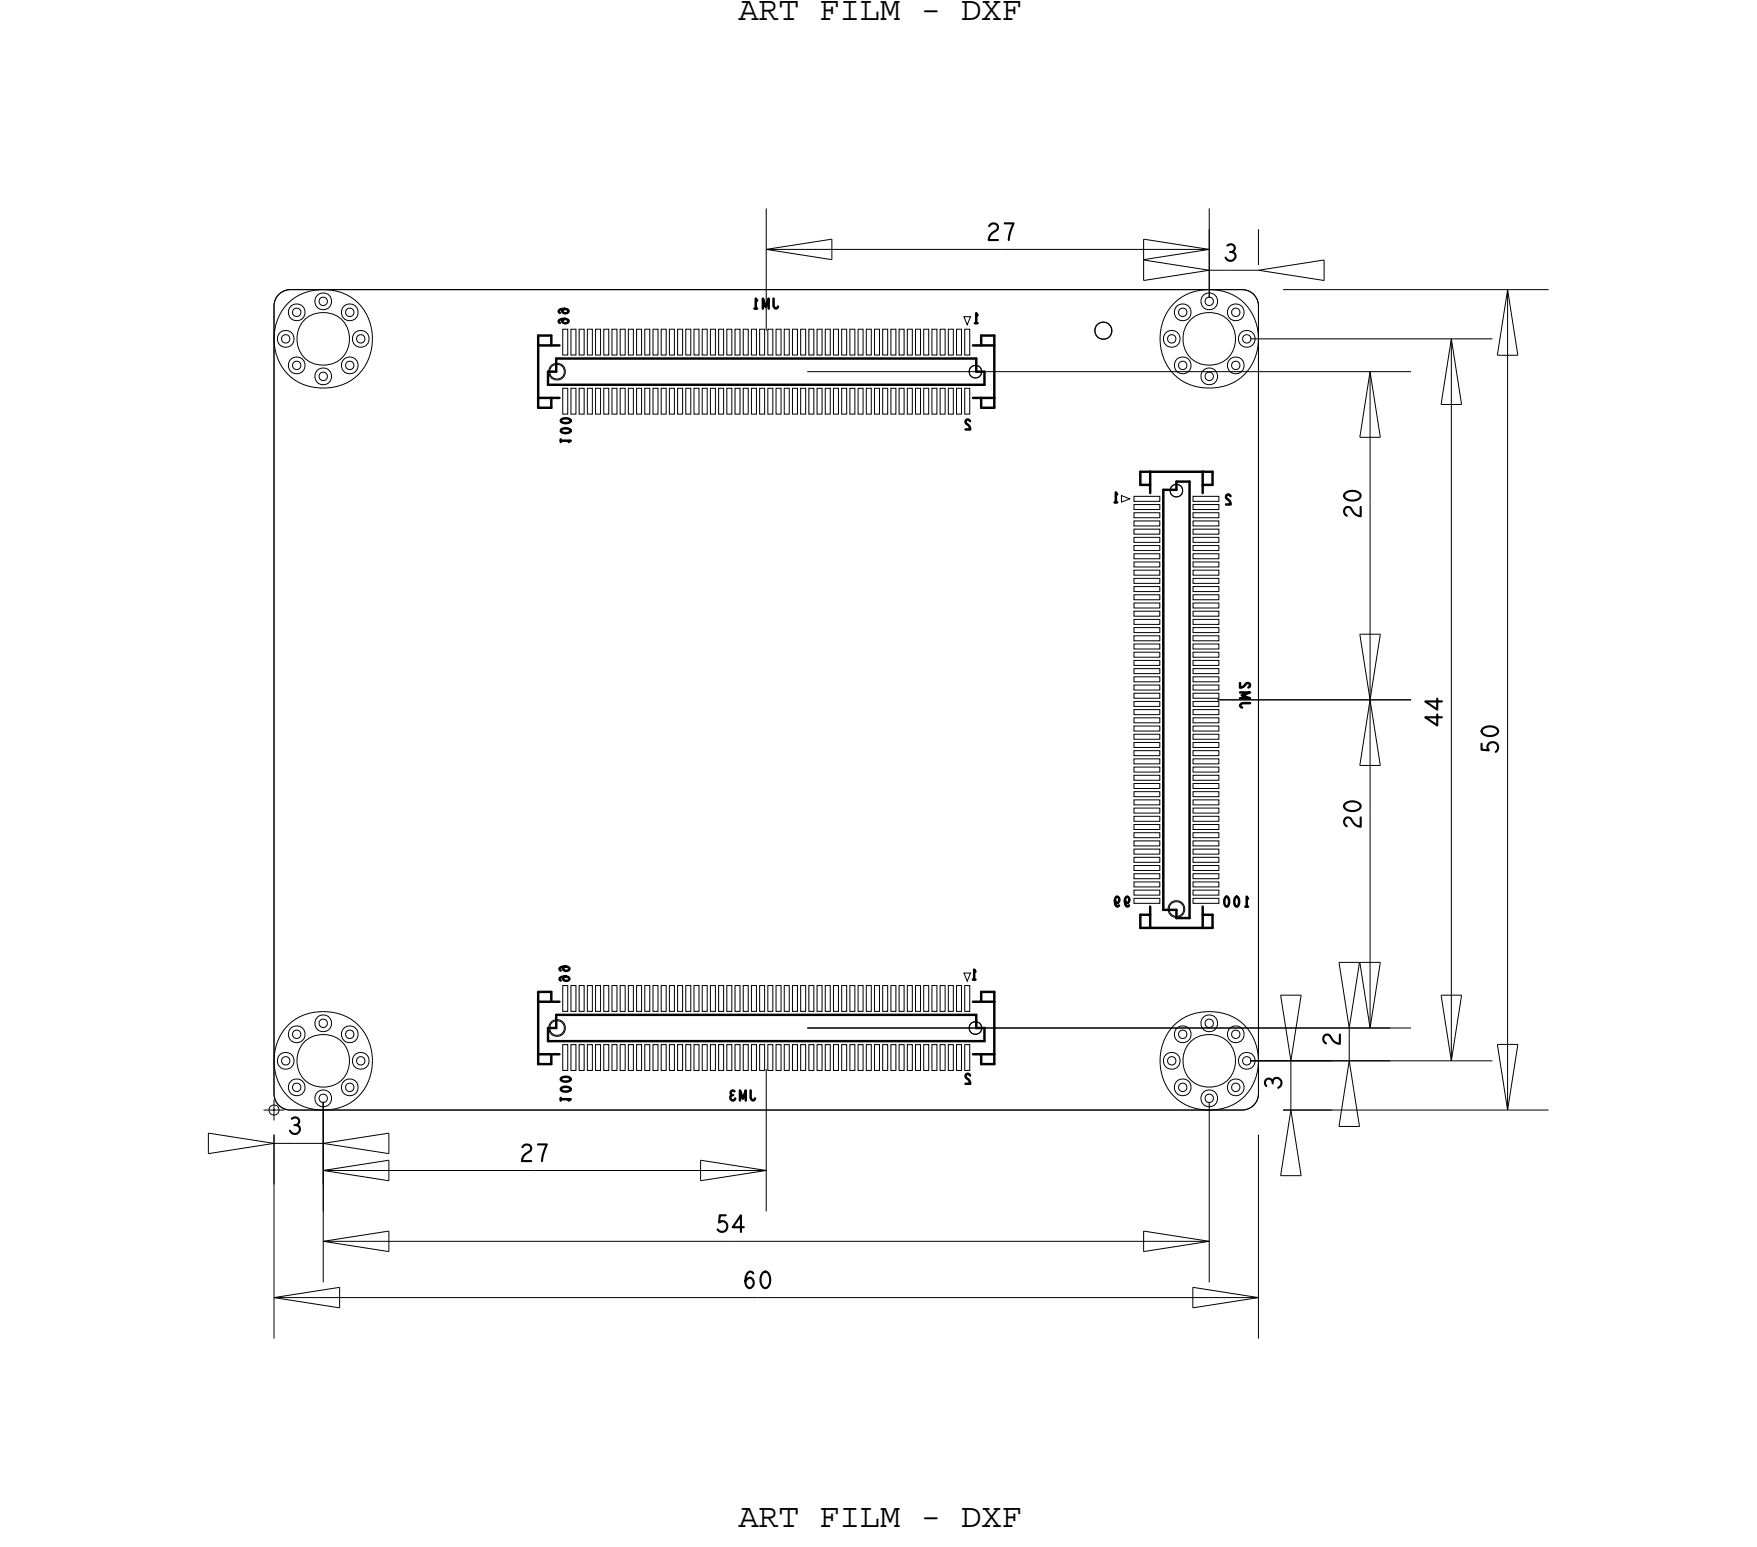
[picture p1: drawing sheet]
<svg xmlns="http://www.w3.org/2000/svg" width="107mm" height="94mm" viewBox="0 0 107 94" stroke-linecap="round" stroke-linejoin="round" font-family="sans-serif">
<defs><g id="words">
<g font-size="2.1">
<text x="45" y="1.2">ART FILM - DXF</text>
<text x="45" y="93.1">ART FILM - DXF</text>
</g>
<g font-size="1">
<text x="74.6" y="15.9">3</text>
<text x="17.6" y="69.1">3</text>
<text x="78.1" y="66.4" transform="rotate(-90 78.1 66.4)">3</text>
</g>
</g></defs>
<!-- layer: Board Outline -->
<g fill="none" stroke="#000" stroke-width=".06">
<path d="M16.7 18.7v48zM17.7 17.7h58zM17.7 17.7a1 1 0 0 0-1 .9M46.7 15.2l4-.6zM46.7 15.2h14.3zM46.7 12.7v7.5zM46.7 15.2l4 .6zM50.7 14.6v1.2zM61 15.2h12.7zM69.7 15.8l4 .7zM69.7 14.6l4 .6zM69.7 15.8v1.3z"/>
<path d="M69.7 17.1l4-.6zM69.7 14.6v1.2zM69.7 15.8l4-.6zM73.7 14v4.2zM73.7 12.7v5.5zM73.7 16.5h1.3zM75 16.5h1.7zM75.7 17.7a1 1 0 0 1 1 1M76.7 16.5l4-.7zM76.7 14v2.2zM76.7 16.5l4 .6zM76.7 18.7v48z"/>
<path d="M78.2 17.7h16.2zM80.7 15.8v1.3zM91.9 17.7l.6 4zM91.9 17.7l-.6 4zM91.9 17.7v27.3zM49.2 22.7h36.8zM76.2 20.7h14.8zM82.9 26.7h1.2zM82.9 38.7l.6 4zM82.9 38.7h1.2zM83.5 22.7l.6 4zM83.5 22.7l-.6 4z"/>
<path d="M83.5 30.7v12zM83.5 22.7v8zM84.1 38.7l-.6 4zM87.8 24.7h1.3zM88.5 20.7l.6 4zM88.5 20.7l-.7 4zM88.5 20.7v22.7zM91.3 21.7h1.2zM74.2 42.7h11.8zM81.6 58.7l.6 4zM81.6 58.7h1.3zM82.9 58.7l-.7 4z"/>
<path d="M82.9 46.7h1.2zM82.9 58.7l.6 4zM82.9 58.7h1.2zM83.5 42.7l.6 4zM83.5 42.7v6.9zM83.5 42.7l-.6 4zM83.5 49.6v13.1zM84.1 58.7l-.6 4zM88.5 43.4v21.3zM91.9 45v22.7zM12.7 69.1l4 .6zM12.7 69.1v1.2z"/>
<path d="M12.7 70.3l4-.6zM16.7 79.1l4-.6zM16.7 69.2v3zM16.7 69.2v12.4zM16.7 79.1l4 .6zM16.7 66.7a1 1 0 0 0 1 1M16.7 69.7h1.3zM16.7 79.1h29.5zM17.7 67.7h58zM18 69.7h1.7zM19.7 69.7l4-.6zM19.7 71.3l4-.6z"/>
<path d="M19.7 75.7l4-.7zM19.7 67.2v5zM19.7 69.7l4 .6zM19.7 67.2v6.6zM19.7 71.3l4 .7zM19.7 67.2v11zM19.7 75.7l4 .6zM19.7 75.7h24.8zM19.7 71.3h12.9zM20.7 78.5v1.2zM23.7 69.1v1.2zM23.7 70.7v1.3z"/>
<path d="M23.7 75v1.3zM32.6 71.3h14.1zM42.7 70.7l4 .6zM42.7 70.7v1.3zM42.7 72l4-.7zM44.5 75.7h29.2zM46.2 79.1h30.5zM46.7 65.2v8.6zM49.2 62.7h35.5zM49.2 62.7h36.8zM69.7 75l4 .7zM69.7 75v1.3z"/>
<path d="M69.7 76.3l4-.6zM72.7 78.5l4 .6zM72.7 78.5v1.2zM72.7 79.7l4-.6zM73.7 67.2v11zM76.2 64.7h5zM76.2 64.7h8.5zM76.2 64.7h14.8zM76.7 69.2v12.4zM76.7 66.7a1 1 0 0 1-1 1M78.1 71.7h1.2zM78.1 60.7l.6 4z"/>
<path d="M78.1 60.7h1.2zM78.2 67.7h3zM78.2 67.7h16.2zM78.7 67.7l.6 4zM78.7 66v1.7zM78.7 67.7l-.6 4zM78.7 64.7v1.3zM79.3 60.7l-.6 4zM81.6 68.7h1.3zM82.2 64.7l.7 4zM82.2 63.3v1.4zM82.2 64.7l-.6 4z"/>
<path d="M82.2 62.7v.6zM87.8 60.7l.7 4zM87.8 60.7h1.3zM89.1 60.7l-.6 4zM91.3 63.7l.6 4zM91.3 63.7h1.2zM92.5 63.7l-.6 4z"/>
</g>
<!-- layer: Components -->
<path d="M58.7 19.3h.5l-.3 .5zM68.4 30.2l.4 .2-.4 .2zM58.7 59.3h.5l-.3 .5z" fill="none" stroke="#000" stroke-width=".06"/>
<g fill="none" stroke="#000" stroke-width=".15">
<path d="M32.8 24.9h.8zM32.8 20.5h.8zM32.8 24.3h1.3zM32.8 24.3v.6zM32.8 21.1h1.3zM32.8 21.1v3.2zM32.8 20.5v.6zM33.4 23.5h26.6zM33.4 22.7v.8zM33.4 22.7h.5zM33.6 24.3v.6zM33.6 20.5v.6z"/>
<path d="M33.9 21.9h25.6zM33.9 21.9v.8zM59.3 24.3h1.3zM59.3 21.1h1.3zM59.5 21.9v.8zM59.5 22.7h.5zM59.8 24.9h.8zM59.8 20.5h.8zM59.8 24.3v.6zM59.8 20.5v.6zM60 22.7v.8zM60.6 24.3v.6z"/>
<path d="M60.6 20.5v.6zM60.6 21.1v3.2zM69.5 28.8h.6zM69.5 29.6h.6zM69.5 28.8v.8zM70.1 28.8h3.2zM70.1 28.8v1.3zM70.9 29.9h.8zM70.9 29.9v25.6zM71.7 29.4h.8zM71.7 29.4v.5zM72.5 29.4v26.6z"/>
<path d="M73.3 29.6h.6zM73.3 28.8h.6zM73.3 28.8v1.3zM73.9 28.8v.8zM69.5 55.8h.6zM69.5 56.6h.6zM69.5 55.8v.8zM70.1 56.6h3.2zM70.1 55.3v1.3zM70.9 55.5h.8zM71.7 56h.8zM71.7 55.5v.5z"/>
<path d="M73.3 56.6h.6zM73.3 55.8h.6zM73.3 55.3v1.3zM73.9 55.8v.8zM32.8 60.5h.8zM32.8 64.9h.8zM32.8 64.3h1.3zM32.8 60.5v.6zM32.8 64.3v.6zM32.8 61.1h1.3zM32.8 61.1v3.2zM33.4 63.5h26.6z"/>
<path d="M33.4 62.7v.8zM33.4 62.7h.5zM33.6 60.5v.6zM33.6 64.3v.6zM33.9 61.9h25.6zM33.9 61.9v.8zM59.3 64.3h1.3zM59.3 61.1h1.3zM59.5 61.9v.8zM59.5 62.7h.5zM59.8 60.5h.8zM59.8 64.9h.8z"/>
<path d="M59.8 60.5v.6zM59.8 64.3v.6zM60 62.7v.8zM60.6 60.5v.6zM60.6 64.3v.6zM60.6 61.1v3.2z"/>
</g>
<!-- layer: Nets -->
<g fill="none" stroke="#000" stroke-width=".06">
<path d="M17.9 18.9l.2-.1 .2 .1v.1v.2l-.2 .1-.2-.1-.1-.2zM19.5 18.2l.2-.1 .2 .1 .1 .2-.1 .1-.2 .1-.2-.1-.1-.1zM21.1 18.9l.2-.1 .2 .1 .1 .1-.1 .2-.2 .1-.2-.1v-.2zM71.9 18.9l.2-.1 .2 .1v.1v.2l-.2 .1-.2-.1-.1-.2zM73.5 18.2l.2-.1 .2 .1 .1 .2-.1 .1-.2 .1-.2-.1-.1-.1zM75.1 18.9l.2-.1 .2 .1 .1 .1-.1 .2-.2 .1-.2-.1v-.2zM17.2 20.5l.2-.1 .2 .1 .1 .2-.1 .1-.2 .1-.2-.1v-.1zM17.9 22.1l.2-.1 .2 .1v.2v.1l-.2 .1-.2-.1-.1-.1zM19.5 22.8l.2-.1 .2 .1 .1 .1-.1 .2-.2 .1-.2-.1-.1-.2zM21.1 22.1l.2-.1 .2 .1 .1 .2-.1 .1-.2 .1-.2-.1v-.1zM21.8 20.5l.2-.1 .2 .1v.2v.1l-.2 .1-.2-.1-.1-.1zM34.3 23.7h.3v1.5h-.3z"/>
<path d="M34.3 20.1h.3v1.5h-.3zM34.8 20.1h.3v1.5h-.3zM34.8 23.7h.3v1.5h-.3zM35.3 20.1h.3v1.5h-.3zM35.3 23.7h.3v1.5h-.3zM35.8 20.1h.3v1.5h-.3zM35.8 23.7h.3v1.5h-.3zM36.3 20.1h.3v1.5h-.3zM36.3 23.7h.3v1.5h-.3zM36.8 23.7h.3v1.5h-.3zM36.8 20.1h.3v1.5h-.3zM37.3 20.1h.3v1.5h-.3z"/>
<path d="M37.3 23.7h.3v1.5h-.3zM37.8 20.1h.3v1.5h-.3zM37.8 23.7h.3v1.5h-.3zM38.3 23.7h.3v1.5h-.3zM38.3 20.1h.3v1.5h-.3zM38.8 23.7h.3v1.5h-.3zM38.8 20.1h.3v1.5h-.3zM39.3 23.7h.3v1.5h-.3zM39.3 20.1h.3v1.5h-.3zM39.8 23.7h.3v1.5h-.3zM39.8 20.1h.3v1.5h-.3zM40.3 23.7h.3v1.5h-.3z"/>
<path d="M40.3 20.1h.3v1.5h-.3zM40.8 23.7h.3v1.5h-.3zM40.8 20.1h.3v1.5h-.3zM41.3 23.7h.3v1.5h-.3zM41.3 20.1h.3v1.5h-.3zM41.8 23.7h.3v1.5h-.3zM41.8 20.1h.3v1.5h-.3zM42.3 20.1h.3v1.5h-.3zM42.3 23.7h.3v1.5h-.3zM42.8 20.1h.3v1.5h-.3zM42.8 23.7h.3v1.5h-.3zM43.3 23.7h.3v1.5h-.3z"/>
<path d="M43.3 20.1h.3v1.5h-.3zM43.8 23.7h.3v1.5h-.3zM43.8 20.1h.3v1.5h-.3zM44.3 23.7h.3v1.5h-.3zM44.3 20.1h.3v1.5h-.3zM44.8 20.1h.3v1.5h-.3zM44.8 23.7h.3v1.5h-.3zM45.3 20.1h.3v1.5h-.3zM45.3 23.7h.3v1.5h-.3zM45.8 20.1h.3v1.5h-.3zM45.8 23.7h.3v1.5h-.3zM46.3 20.1h.3v1.5h-.3z"/>
<path d="M46.3 23.7h.3v1.5h-.3zM46.8 23.7h.3v1.5h-.3zM46.8 20.1h.3v1.5h-.3zM47.3 23.7h.3v1.5h-.3zM47.3 20.1h.3v1.5h-.3zM47.8 23.7h.3v1.5h-.3zM47.8 20.1h.3v1.5h-.3zM48.3 23.7h.3v1.5h-.3zM48.3 20.1h.3v1.5h-.3zM48.8 23.7h.3v1.5h-.3zM48.8 20.1h.3v1.5h-.3zM49.3 23.7h.3v1.5h-.3z"/>
<path d="M49.3 20.1h.3v1.5h-.3zM49.8 20.1h.3v1.5h-.3zM49.8 23.7h.3v1.5h-.3zM50.3 20.1h.3v1.5h-.3zM50.3 23.7h.3v1.5h-.3zM50.8 20.1h.3v1.5h-.3zM50.8 23.7h.3v1.5h-.3zM51.3 20.1h.3v1.5h-.3zM51.3 23.7h.3v1.5h-.3zM51.8 23.7h.3v1.5h-.3zM51.8 20.1h.3v1.5h-.3zM52.3 20.1h.3v1.5h-.3z"/>
<path d="M52.3 23.7h.3v1.5h-.3zM52.8 20.1h.3v1.5h-.3zM52.8 23.7h.3v1.5h-.3zM53.3 23.7h.3v1.5h-.3zM53.3 20.1h.3v1.5h-.3zM53.8 23.7h.3v1.5h-.3zM53.8 20.1h.3v1.5h-.3zM54.3 20.1h.3v1.5h-.3zM54.3 23.7h.3v1.5h-.3zM54.8 23.7h.3v1.5h-.3zM54.8 20.1h.3v1.5h-.3zM55.3 23.7h.3v1.5h-.3z"/>
<path d="M55.3 20.1h.3v1.5h-.3zM55.8 20.1h.3v1.5h-.3zM55.8 23.7h.3v1.5h-.3zM56.3 20.1h.3v1.5h-.3zM56.3 23.7h.3v1.5h-.3zM56.8 20.1h.3v1.5h-.3zM56.8 23.7h.3v1.5h-.3zM57.3 23.7h.3v1.5h-.3zM57.3 20.1h.3v1.5h-.3zM57.8 23.7h.3v1.5h-.3zM57.8 20.1h.3v1.5h-.3zM58.3 23.7h.3v1.5h-.3z"/>
<path d="M58.3 20.1h.3v1.5h-.3zM58.8 23.7h.3v1.5h-.3zM58.8 20.1h.3v1.5h-.3zM69.1 36.7h1.6v.4h-1.6zM69.1 36.2h1.6v.4h-1.6zM69.1 35.2h1.6v.4h-1.6zM69.1 34.7h1.6v.4h-1.6zM69.1 33.7h1.6v.4h-1.6zM69.1 33.2h1.6v.4h-1.6zM69.1 32.2h1.6v.4h-1.6zM69.1 31.7h1.6v.4h-1.6zM69.1 30.7h1.6v.4h-1.6z"/>
<path d="M69.1 30.2h1.6v.4h-1.6zM69.1 31.2h1.6v.4h-1.6zM69.1 32.7h1.6v.4h-1.6zM69.1 34.2h1.6v.4h-1.6zM69.1 35.7h1.6v.4h-1.6zM69.1 37.2h1.6v.4h-1.6zM69.1 39.7h1.6v.4h-1.6zM69.1 38.7h1.6v.4h-1.6zM69.1 39.2h1.6v.4h-1.6zM69.1 37.7h1.6v.4h-1.6zM69.1 38.2h1.6v.4h-1.6zM71.2 20.5l.2-.1 .2 .1 .1 .2-.1 .1-.2 .1-.2-.1v-.1z"/>
<path d="M71.9 22.1l.2-.1 .2 .1v.2v.1l-.2 .1-.2-.1-.1-.1zM72.7 36.7h1.6v.4h-1.6zM72.7 36.2h1.6v.4h-1.6zM72.7 35.2h1.6v.4h-1.6zM72.7 34.7h1.6v.4h-1.6zM72.7 33.7h1.6v.4h-1.6zM72.7 33.2h1.6v.4h-1.6zM72.7 32.2h1.6v.4h-1.6zM72.7 31.7h1.6v.4h-1.6zM72.7 31.2h1.6v.4h-1.6zM72.7 32.7h1.6v.4h-1.6zM72.7 34.2h1.6v.4h-1.6z"/>
<path d="M72.7 35.7h1.6v.4h-1.6zM72.7 37.2h1.6v.4h-1.6zM72.7 39.7h1.6v.4h-1.6zM72.7 30.2h1.6v.4h-1.6zM72.7 30.7h1.6v.4h-1.6zM72.7 38.7h1.6v.4h-1.6zM72.7 39.2h1.6v.4h-1.6zM72.7 37.7h1.6v.4h-1.6zM72.7 38.2h1.6v.4h-1.6zM73.5 22.8l.2-.1 .2 .1 .1 .1-.1 .2-.2 .1-.2-.1-.1-.2zM75.1 22.1l.2-.1 .2 .1 .1 .2-.1 .1-.2 .1-.2-.1v-.1zM75.8 20.5l.2-.1 .2 .1v.2v.1l-.2 .1-.2-.1-.1-.1z"/>
<path d="M69.1 42.2h1.6v.4h-1.6zM69.1 44.7h1.6v.4h-1.6zM69.1 47.2h1.6v.4h-1.6zM69.1 49.7h1.6v.4h-1.6zM69.1 52.2h1.6v.4h-1.6zM69.1 54.7h1.6v.4h-1.6zM69.1 52.7h1.6v.4h-1.6zM69.1 53.2h1.6v.4h-1.6zM69.1 41.2h1.6v.4h-1.6zM69.1 41.7h1.6v.4h-1.6zM69.1 40.2h1.6v.4h-1.6zM69.1 40.7h1.6v.4h-1.6z"/>
<path d="M69.1 46.2h1.6v.4h-1.6zM69.1 46.7h1.6v.4h-1.6zM69.1 47.7h1.6v.4h-1.6zM69.1 48.2h1.6v.4h-1.6zM69.1 48.7h1.6v.4h-1.6zM69.1 49.2h1.6v.4h-1.6zM69.1 42.7h1.6v.4h-1.6zM69.1 43.2h1.6v.4h-1.6zM69.1 43.7h1.6v.4h-1.6zM69.1 44.2h1.6v.4h-1.6zM69.1 53.7h1.6v.4h-1.6zM69.1 54.2h1.6v.4h-1.6z"/>
<path d="M69.1 51.2h1.6v.4h-1.6zM69.1 51.7h1.6v.4h-1.6zM69.1 50.2h1.6v.4h-1.6zM69.1 50.7h1.6v.4h-1.6zM69.1 45.2h1.6v.4h-1.6zM69.1 45.7h1.6v.4h-1.6zM72.7 42.2h1.6v.4h-1.6zM72.7 44.7h1.6v.4h-1.6zM72.7 47.2h1.6v.4h-1.6zM72.7 49.7h1.6v.4h-1.6zM72.7 52.2h1.6v.4h-1.6zM72.7 54.7h1.6v.4h-1.6z"/>
<path d="M72.7 42.7h1.6v.4h-1.6zM72.7 43.2h1.6v.4h-1.6zM72.7 43.7h1.6v.4h-1.6zM72.7 44.2h1.6v.4h-1.6zM72.7 41.2h1.6v.4h-1.6zM72.7 41.7h1.6v.4h-1.6zM72.7 40.2h1.6v.4h-1.6zM72.7 40.7h1.6v.4h-1.6zM72.7 51.2h1.6v.4h-1.6zM72.7 51.7h1.6v.4h-1.6zM72.7 53.7h1.6v.4h-1.6zM72.7 54.2h1.6v.4h-1.6z"/>
<path d="M72.7 48.7h1.6v.4h-1.6zM72.7 49.2h1.6v.4h-1.6zM72.7 46.2h1.6v.4h-1.6zM72.7 46.7h1.6v.4h-1.6zM72.7 47.7h1.6v.4h-1.6zM72.7 48.2h1.6v.4h-1.6zM72.7 50.2h1.6v.4h-1.6zM72.7 50.7h1.6v.4h-1.6zM72.7 45.2h1.6v.4h-1.6zM72.7 45.7h1.6v.4h-1.6zM72.7 52.7h1.6v.4h-1.6zM72.7 53.2h1.6v.4h-1.6z"/>
<path d="M17.2 64.5l.2-.1 .2 .1 .1 .2-.1 .1-.2 .1-.2-.1v-.1zM17.9 62.9l.2-.1 .2 .1v.1v.2l-.2 .1-.2-.1-.1-.2zM17.9 66.1l.2-.1 .2 .1v.2v.1l-.2 .1-.2-.1-.1-.1zM19.5 62.2l.2-.1 .2 .1 .1 .2-.1 .1-.2 .1-.2-.1-.1-.1zM19.5 66.8l.2-.1 .2 .1 .1 .1-.1 .2-.2 .1-.2-.1-.1-.2zM21.1 66.1l.2-.1 .2 .1 .1 .2-.1 .1-.2 .1-.2-.1v-.1zM21.1 62.9l.2-.1 .2 .1 .1 .1-.1 .2-.2 .1-.2-.1v-.2zM21.8 64.5l.2-.1 .2 .1v.2v.1l-.2 .1-.2-.1-.1-.1zM34.3 60.1h.3v1.5h-.3zM34.3 63.7h.3v1.5h-.3zM34.8 63.7h.3v1.5h-.3zM34.8 60.1h.3v1.5h-.3z"/>
<path d="M35.3 63.7h.3v1.5h-.3zM35.3 60.1h.3v1.5h-.3zM35.8 63.7h.3v1.5h-.3zM35.8 60.1h.3v1.5h-.3zM36.3 63.7h.3v1.5h-.3zM36.3 60.1h.3v1.5h-.3zM36.8 60.1h.3v1.5h-.3zM36.8 63.7h.3v1.5h-.3zM37.3 63.7h.3v1.5h-.3zM37.3 60.1h.3v1.5h-.3zM37.8 60.1h.3v1.5h-.3zM37.8 63.7h.3v1.5h-.3z"/>
<path d="M38.3 60.1h.3v1.5h-.3zM38.3 63.7h.3v1.5h-.3zM38.8 60.1h.3v1.5h-.3zM38.8 63.7h.3v1.5h-.3zM39.3 60.1h.3v1.5h-.3zM39.3 63.7h.3v1.5h-.3zM39.8 60.1h.3v1.5h-.3zM39.8 63.7h.3v1.5h-.3zM40.3 60.1h.3v1.5h-.3zM40.3 63.7h.3v1.5h-.3zM40.8 63.7h.3v1.5h-.3zM40.8 60.1h.3v1.5h-.3z"/>
<path d="M41.3 63.7h.3v1.5h-.3zM41.3 60.1h.3v1.5h-.3zM41.8 60.1h.3v1.5h-.3zM41.8 63.7h.3v1.5h-.3zM42.3 63.7h.3v1.5h-.3zM42.3 60.1h.3v1.5h-.3zM42.8 63.7h.3v1.5h-.3zM42.8 60.1h.3v1.5h-.3zM43.3 60.1h.3v1.5h-.3zM43.3 63.7h.3v1.5h-.3zM43.8 60.1h.3v1.5h-.3zM43.8 63.7h.3v1.5h-.3z"/>
<path d="M44.3 60.1h.3v1.5h-.3zM44.3 63.7h.3v1.5h-.3zM44.8 63.7h.3v1.5h-.3zM44.8 60.1h.3v1.5h-.3zM45.3 63.7h.3v1.5h-.3zM45.3 60.1h.3v1.5h-.3zM45.8 60.1h.3v1.5h-.3zM45.8 63.7h.3v1.5h-.3zM46.3 60.1h.3v1.5h-.3zM46.3 63.7h.3v1.5h-.3zM46.8 60.1h.3v1.5h-.3zM46.8 63.7h.3v1.5h-.3z"/>
<path d="M47.3 63.7h.3v1.5h-.3zM47.3 60.1h.3v1.5h-.3zM47.8 63.7h.3v1.5h-.3zM47.8 60.1h.3v1.5h-.3zM48.3 63.7h.3v1.5h-.3zM48.3 60.1h.3v1.5h-.3zM48.8 63.7h.3v1.5h-.3zM48.8 60.1h.3v1.5h-.3zM49.3 60.1h.3v1.5h-.3zM49.3 63.7h.3v1.5h-.3zM49.8 60.1h.3v1.5h-.3zM49.8 63.7h.3v1.5h-.3z"/>
<path d="M50.3 60.1h.3v1.5h-.3zM50.3 63.7h.3v1.5h-.3zM50.8 60.1h.3v1.5h-.3zM50.8 63.7h.3v1.5h-.3zM51.3 60.1h.3v1.5h-.3zM51.3 63.7h.3v1.5h-.3zM51.8 60.1h.3v1.5h-.3zM51.8 63.7h.3v1.5h-.3zM52.3 60.1h.3v1.5h-.3zM52.3 63.7h.3v1.5h-.3zM52.8 60.1h.3v1.5h-.3zM52.8 63.7h.3v1.5h-.3z"/>
<path d="M53.3 60.1h.3v1.5h-.3zM53.3 63.7h.3v1.5h-.3zM53.8 60.1h.3v1.5h-.3zM53.8 63.7h.3v1.5h-.3zM54.3 60.1h.3v1.5h-.3zM54.3 63.7h.3v1.5h-.3zM54.8 63.7h.3v1.5h-.3zM54.8 60.1h.3v1.5h-.3zM55.3 63.7h.3v1.5h-.3zM55.3 60.1h.3v1.5h-.3zM55.8 60.1h.3v1.5h-.3zM55.8 63.7h.3v1.5h-.3z"/>
<path d="M56.3 60.1h.3v1.5h-.3zM56.3 63.7h.3v1.5h-.3zM56.8 60.1h.3v1.5h-.3zM56.8 63.7h.3v1.5h-.3zM57.3 60.1h.3v1.5h-.3zM57.3 63.7h.3v1.5h-.3zM57.8 60.1h.3v1.5h-.3zM57.8 63.7h.3v1.5h-.3zM58.3 60.1h.3v1.5h-.3zM58.3 63.7h.3v1.5h-.3zM58.8 60.1h.3v1.5h-.3zM58.8 63.7h.3v1.5h-.3z"/>
<path d="M71.2 64.5l.2-.1 .2 .1 .1 .2-.1 .1-.2 .1-.2-.1v-.1zM71.9 62.9l.2-.1 .2 .1v.1v.2l-.2 .1-.2-.1-.1-.2zM71.9 66.1l.2-.1 .2 .1v.2v.1l-.2 .1-.2-.1-.1-.1zM73.5 62.2l.2-.1 .2 .1 .1 .2-.1 .1-.2 .1-.2-.1-.1-.1zM73.5 66.8l.2-.1 .2 .1 .1 .1-.1 .2-.2 .1-.2-.1-.1-.2zM75.1 66.1l.2-.1 .2 .1 .1 .2-.1 .1-.2 .1-.2-.1v-.1zM75.1 62.9l.2-.1 .2 .1 .1 .1-.1 .2-.2 .1-.2-.1v-.2zM75.8 64.5l.2-.1 .2 .1v.2v.1l-.2 .1-.2-.1-.1-.1z"/>
<circle cx="18.1" cy="19" r=".51"/>
<circle cx="19.7" cy="18.4" r=".51"/>
<circle cx="21.3" cy="19" r=".51"/>
<circle cx="72.1" cy="19" r=".51"/>
<circle cx="73.7" cy="18.4" r=".51"/>
<circle cx="75.3" cy="19" r=".51"/>
<circle cx="17.4" cy="20.7" r=".51"/>
<circle cx="18.1" cy="22.3" r=".51"/>
<circle cx="19.7" cy="22.9" r=".51"/>
<circle cx="19.7" cy="20.7" r="3"/>
<circle cx="19.7" cy="20.7" r="1.61"/>
<circle cx="21.3" cy="22.3" r=".51"/>
<circle cx="22" cy="20.7" r=".51"/>
<circle cx="33.9" cy="22.7" r=".51"/>
<circle cx="33.9" cy="22.7" r=".45"/>
<circle cx="59.4" cy="22.7" r=".38"/>
<circle cx="67.2" cy="20.2" r=".51"/>
<circle cx="71.4" cy="20.7" r=".51"/>
<circle cx="71.7" cy="29.9" r=".38"/>
<circle cx="72.1" cy="22.3" r=".51"/>
<circle cx="73.7" cy="22.9" r=".51"/>
<circle cx="73.7" cy="20.7" r="1.61"/>
<circle cx="73.7" cy="20.7" r="3"/>
<circle cx="75.3" cy="22.3" r=".51"/>
<circle cx="76" cy="20.7" r=".51"/>
<circle cx="71.7" cy="55.4" r=".51"/>
<circle cx="71.7" cy="55.4" r=".45"/>
<circle cx="17.4" cy="64.7" r=".51"/>
<circle cx="18.1" cy="63" r=".51"/>
<circle cx="18.1" cy="66.3" r=".51"/>
<circle cx="19.7" cy="62.4" r=".51"/>
<circle cx="19.7" cy="66.9" r=".51"/>
<circle cx="19.7" cy="64.7" r="1.61"/>
<circle cx="19.7" cy="64.7" r="3"/>
<circle cx="21.3" cy="66.3" r=".51"/>
<circle cx="21.3" cy="63" r=".51"/>
<circle cx="22" cy="64.7" r=".51"/>
<circle cx="33.9" cy="62.7" r=".51"/>
<circle cx="33.9" cy="62.7" r=".45"/>
<circle cx="59.4" cy="62.7" r=".38"/>
<circle cx="71.4" cy="64.7" r=".51"/>
<circle cx="72.1" cy="66.3" r=".51"/>
<circle cx="72.1" cy="63" r=".51"/>
<circle cx="73.7" cy="62.4" r=".51"/>
<circle cx="73.7" cy="66.9" r=".51"/>
<circle cx="73.7" cy="64.7" r="3"/>
<circle cx="73.7" cy="64.7" r="1.61"/>
<circle cx="75.3" cy="63" r=".51"/>
<circle cx="75.3" cy="66.3" r=".51"/>
<circle cx="76" cy="64.7" r=".51"/>
</g>
<!-- layer: Text -->
<g fill="none" stroke="#000" stroke-width=".13">
<path d="M60.3 13.8a.27 .27 0 0 1 .4-.2 .27 .27 0 0 1 .1 .4 .69 .69 0 0 0-.5 .6h.5M61.2 13.6h.6l-.3 1M74.8 15a.25 .25 0 0 1 .4 0 .25 .25 0 0 1-.1 .4M81.9 30.1a.63 .63 0 0 1 1 .1 .58 .58 0 0 1-1 0zM82.9 30.9v.6a.85 .85 0 0 1-.7-.6h-.1a.29 .29 0 0 0-.2 .2 .29 .29 0 0 0 .2 .3M81.9 49a.63 .63 0 0 1 1 .1 .58 .58 0 0 1-1 0zM82.9 49.8v.6a.85 .85 0 0 1-.7-.6h-.1a.29 .29 0 0 0-.2 .3 .29 .29 0 0 0 .2 .3M87.6 42.6v.7l-.7-.6h1M87.6 43.5v.7l-.7-.5h1M90.3 45.3v.4h.4a.32 .32 0 0 1 .1-.4 .32 .32 0 0 1 .5 .1 .32 .32 0 0 1-.1 .4M90.3 44.5a.63 .63 0 0 1 1 .1 .58 .58 0 0 1-1 0zM17.8 68.2a.25 .25 0 0 1 .4 0 .25 .25 0 0 1-.1 .4"/>
<path d="M31.8 69.9a.27 .27 0 0 1 .4-.1 .27 .27 0 0 1 .1 .4 .69 .69 0 0 0-.5 .6h.6M32.8 69.7h.5l-.3 1.1M44.2 74.1h-.3l-.1 .4a.32 .32 0 0 1 .5 .1 .32 .32 0 0 1-.1 .4 .32 .32 0 0 1-.5-.1M45.3 74.8h-.6l.5-.7v1M45.9 77.6l-.1-.1a.28 .28 0 0 0-.3 .3 .52 .52 0 0 0 .2 .7 .31 .31 0 0 0 .2-.3 .31 .31 0 0 0-.3-.3l-.2 .2M46.5 77.5a.5 .5 0 0 1 .5 .4 .5 .5 0 0 1-.2 .5 .27 .27 0 0 1-.3 .1 .27 .27 0 0 1-.1-.3v-.4zM77.6 65.9a.25 .25 0 0 0-.4-.1 .25 .25 0 0 0 0 .4M81.7 63v.6a.85 .85 0 0 1-.7-.5l-.1-.1a.29 .29 0 0 0-.3 .3 .29 .29 0 0 0 .2 .3"/>
</g>
<g fill="none" stroke="#000" stroke-width=".15">
<path d="M34.4 18.8l-.1 .1a.16 .16 0 0 0 .2 .2 .16 .16 0 0 0 .1-.2 .33 .33 0 0 0-.5 .1v.1M34.4 19.4l-.1 .1a.16 .16 0 0 0 .2 .2 .16 .16 0 0 0 .1-.2 .33 .33 0 0 0-.5 .1v.1M46 18.8h.1M46.1 18.3v-.1v.6M46.5 18.8v-.6l.2 .5 .1-.5v.6M47.1 18.2l.1 .5 .1 .1 .1-.1M59.4 19.7h.2M59.6 19.2l-.1-.1v.6M34.2 26.9h.6h-.1M34.2 26.8v.1M34.2 25.6a.34 .34 0 0 1 .6 .1 .34 .34 0 0 1-.6-.1zM34.2 26.2a.34 .34 0 0 1 .6 .1 .34 .34 0 0 1-.6-.1z"/>
<path d="M59.1 25.7a.14 .14 0 0 0-.2-.1 .14 .14 0 0 0 0 .2l.2 .2v.2h-.3M67.9 30.6h.2M68.1 30.1l-.1-.1v.6M75 30.2a.14 .14 0 0 0-.2 0 .14 .14 0 0 0 0 .2l.2 .2v.1h-.3M34.5 58.9l-.2 .1a.16 .16 0 0 0 .2 .2 .16 .16 0 0 0 .1-.2 .33 .33 0 0 0-.5 .1l.1 .1M34.5 59.5l-.2 .1a.16 .16 0 0 0 .2 .2 .16 .16 0 0 0 .1-.2 .33 .33 0 0 0-.5 .1l.1 .1M59.3 59.7h.2M59.5 59.2l-.1-.1v.6M68 54.9v.1a.16 .16 0 0 0 .2-.2 .16 .16 0 0 0-.2-.1 .33 .33 0 0 0 .2 .5M68.6 54.9v.1a.16 .16 0 0 0 .2-.2 .16 .16 0 0 0-.2-.1 .33 .33 0 0 0 .2 .5M74.7 54.7a.3 .3 0 0 1 .2 .3 .3 .3 0 0 1-.2 .2 .47 .47 0 0 1 0-.5zM75.3 54.7a.3 .3 0 0 1 .2 .3 .3 .3 0 0 1-.2 .2 .47 .47 0 0 1 0-.5z"/>
<path d="M75.6 42.2h.6l-.5 .2 .5 .2h-.6M75.6 41.6v.3h.2l.1-.2a.15 .15 0 0 1 .3 0 .14 .14 0 0 1-.1 .2M75.9 55.3h.2M76.1 54.8l-.1-.2v.7M76.2 42.9h-.5l-.1 .1 .1 .1M34.2 67h.6l-.1 .1M34.2 66.9v.2M34.2 65.7a.34 .34 0 0 1 .6 .1 .34 .34 0 0 1-.6-.1zM34.2 66.3a.34 .34 0 0 1 .6 .1 .34 .34 0 0 1-.6-.1zM44.7 66.7a.16 .16 0 0 0-.2 .2 .16 .16 0 0 0 .1 .1 .16 .16 0 0 0 .2-.1M44.8 66.5a.15 .15 0 0 0-.3 0 .14 .14 0 0 0 .1 .2M45.1 67.1v-.6l.2 .5 .2-.5v.6"/>
<path d="M45.7 66.5l.1 .4 .1 .2 .1-.2M59.1 65.5a.14 .14 0 0 0-.2 0 .14 .14 0 0 0 0 .2l.2 .2v.2h-.3"/>
</g>
<!-- layer: Route Keepouts -->
<circle cx="67.2" cy="20.2" r=".53" fill="none" stroke="#000" stroke-width=".06"/>
<!-- layer: Drawing Origin -->
<path d="M16.1 67.7h1.2M16.5 67.4l.2-.1 .2 .1 .1 .3-.1 .2-.2 .1-.2-.1-.1-.2zM16.7 67v1.3" fill="none" stroke="#000" stroke-width=".06"/>
<use href="#words"/>
</svg>
